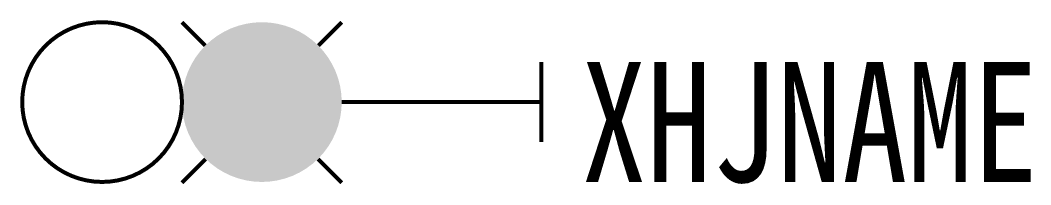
# Model space of a CAD drawing. Header units: inches. Extents: x -13.1 to 12.3, y 3.9 to 8.1.
import ezdxf

# ---------------------------------------------------------------- set-up
doc = ezdxf.new("R2010")
doc.units = ezdxf.units.IN
doc.header["$MEASUREMENT"] = 0
doc.styles.add('HZ', font='SimSun.ttf', dxfattribs={"width": 0.8})

msp = doc.modelspace()

# ---------------------------------------------------------------- linework, layer by layer
at = {"color": 3, "const_width": 0.1}
msp.add_lwpolyline([(-13, 6, 1), (-9, 6, 1)], format="xyb", close=True, dxfattribs=at)
at = {"color": 1, "const_width": 0.1}
for points in [[(-9, 8), (-8.416, 7.413)], [(-5, 8), (-5.584, 7.413)], [(-8.409, 4.573), (-9, 3.979)], [(-5.591, 4.573), (-5, 3.979)]]:
    msp.add_lwpolyline(points, dxfattribs=at)
at = {"color": 1, "const_width": 2}
msp.add_lwpolyline([(-8, 6, 1), (-6, 6, 1)], format="xyb", close=True, dxfattribs=at)
at = {"const_width": 0.1}
for points in [[(0, 7), (0, 5)], [(0, 6), (-5, 6)]]:
    msp.add_lwpolyline(points, dxfattribs=at)

# ---------------------------------------------------------------- texts
at = {"style": 'HZ', "width": 0.8}
msp.add_attdef('XHJNAME', (1, 4), 'S2', height=3, dxfattribs=at)

doc.saveas('drawing.dxf')
